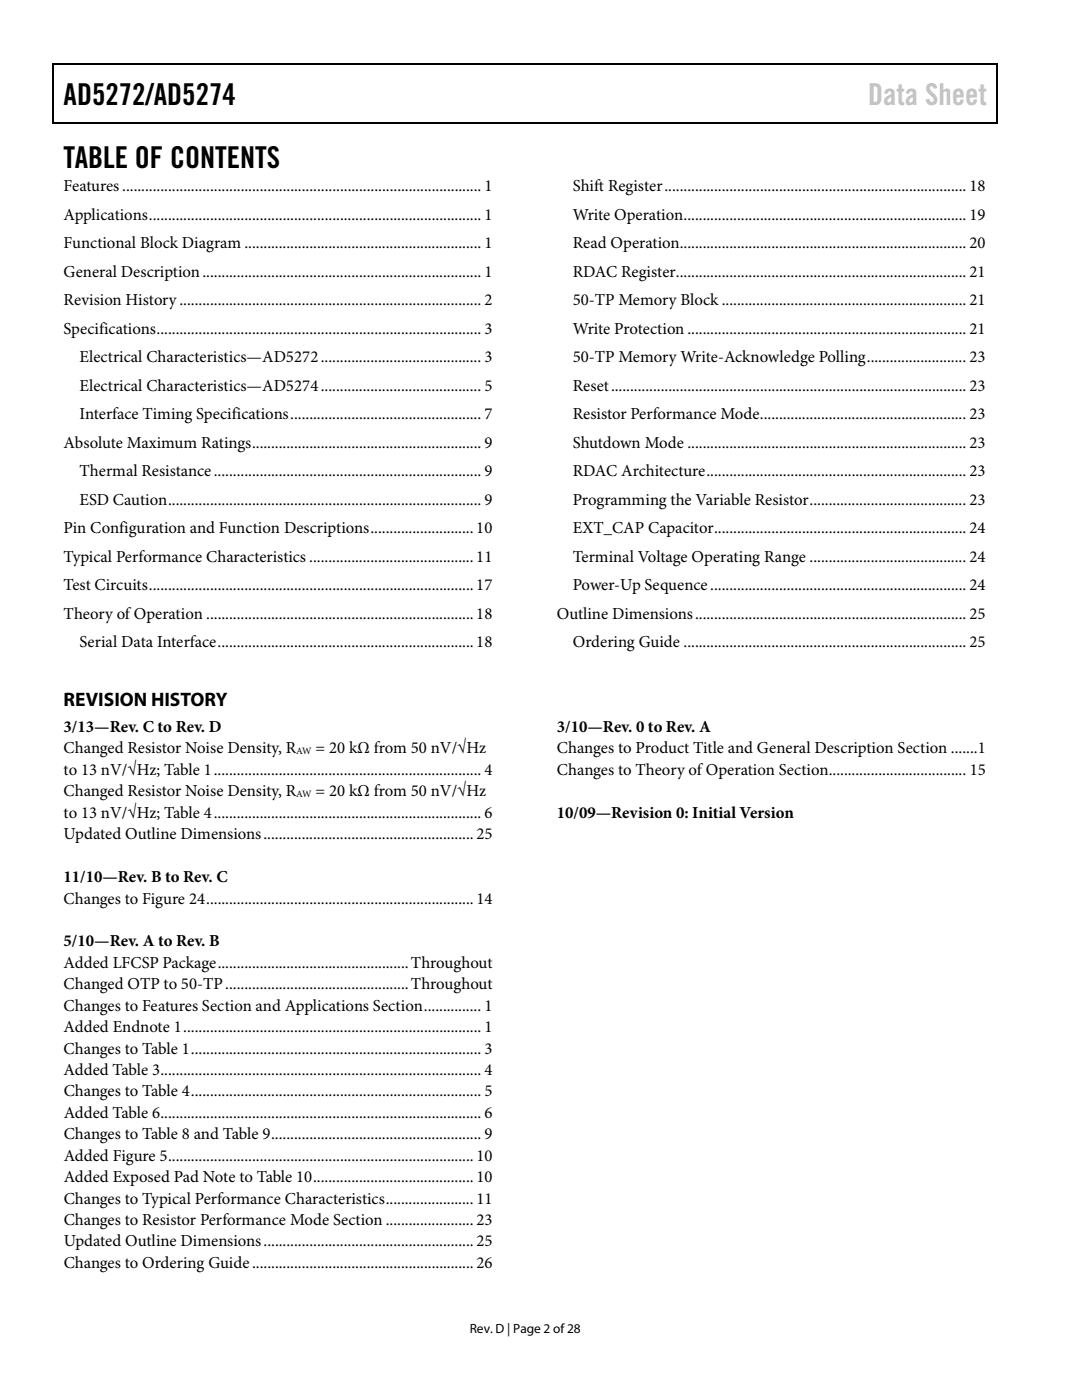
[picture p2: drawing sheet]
<svg xmlns="http://www.w3.org/2000/svg" width="216mm" height="279mm" viewBox="0 0 216 279" stroke-linecap="round" stroke-linejoin="round" font-family="sans-serif">
<defs><g id="words">
<g font-size="6">
<text x="12.7" y="20.9">AD5272/AD5274</text>
<text x="12.7" y="33.6">TABLE OF CONTENTS</text>
</g>
<text font-size="6" fill="#c1c1c1" x="173.2" y="20.9">Data Sheet</text>
<text font-size="3.9" x="12.7" y="141">REVISION HISTORY</text>
<g font-size="3.3">
<text x="12.7" y="38.1">Features.............................................................................................. 1</text>
<text x="114.3" y="38.1">Shift Register............................................................................... 18</text>
<text x="12.7" y="43.8">Applications....................................................................................... 1</text>
<text x="114.3" y="43.8">Write Operation.......................................................................... 19</text>
<text x="12.7" y="49.5">Functional Block Diagram .............................................................. 1</text>
<text x="114.3" y="49.5">Read Operation........................................................................... 20</text>
<text x="12.7" y="55.2">General Description......................................................................... 1</text>
<text x="114.3" y="55.2">RDAC Register............................................................................ 21</text>
<text x="12.7" y="60.9">Revision History............................................................................... 2</text>
<text x="114.3" y="60.9">50-TP Memory Block ................................................................ 21</text>
<text x="12.7" y="66.6">Specifications..................................................................................... 3</text>
<text x="114.3" y="66.6">Write Protection ......................................................................... 21</text>
<text x="15.9" y="72.3">Electrical Characteristics—AD5272.......................................... 3</text>
<text x="15.9" y="78">Electrical Characteristics—AD5274.......................................... 5</text>
<text x="114.3" y="72.3">50-TP Memory Write-Acknowledge Polling.......................... 23</text>
<text x="114.3" y="78">Reset............................................................................................. 23</text>
<text x="15.9" y="83.7">Interface Timing Specifications.................................................. 7</text>
<text x="114.3" y="83.7">Resistor Performance Mode...................................................... 23</text>
<text x="12.7" y="89.4">Absolute Maximum Ratings............................................................ 9</text>
<text x="114.3" y="89.4">Shutdown Mode ......................................................................... 23</text>
<text x="15.9" y="95">Thermal Resistance...................................................................... 9</text>
<text x="114.3" y="95">RDAC Architecture.................................................................... 23</text>
<text x="15.9" y="100.8">ESD Caution.................................................................................. 9</text>
<text x="114.3" y="100.8">Programming the Variable Resistor......................................... 23</text>
<text x="12.7" y="106.4">Pin Configuration and Function Descriptions...........................10</text>
<text x="114.3" y="106.4">EXT_CAP Capacitor.................................................................. 24</text>
<text x="12.7" y="112.1">Typical Performance Characteristics ...........................................11</text>
<text x="114.3" y="112.1">Terminal Voltage Operating Range ......................................... 24</text>
<text x="12.7" y="117.8">Test Circuits.....................................................................................17</text>
<text x="114.3" y="117.8">Power-Up Sequence................................................................... 24</text>
<text x="12.7" y="123.5">Theory of Operation ......................................................................18</text>
<text x="111.1" y="123.5">Outline Dimensions....................................................................... 25</text>
<text x="15.9" y="129.2">Serial Data Interface...................................................................18</text>
<text x="114.3" y="129.2">Ordering Guide .......................................................................... 25</text>
<text x="12.7" y="146.1">3/13—Rev. C to Rev. D</text>
<text x="111.1" y="146.1">3/10—Rev. 0 to Rev. A</text>
<text x="12.7" y="154.6">to 13 nV/√Hz; Table 1...................................................................... 4</text>
<text x="12.7" y="150.4">Changed Resistor Noise Density, R</text>
<text x="63" y="150.4">= 20 kΩ from 50 nV/√Hz</text>
<text x="111.1" y="150.3">Changes to Product Title and General Description Section .......1</text>
<text x="111.1" y="154.6">Changes to Theory of Operation Section.................................... 15</text>
<text x="12.7" y="158.9">Changed Resistor Noise Density, R</text>
<text x="63" y="158.9">= 20 kΩ from 50 nV/√Hz</text>
<text x="12.7" y="167.5">Updated Outline Dimensions.......................................................25</text>
<text x="12.7" y="163.2">to 13 nV/√Hz; Table 4...................................................................... 6</text>
<text x="111.1" y="163.2">10/09—Revision 0: Initial Version</text>
<text x="12.7" y="176">11/10—Rev. B to Rev. C</text>
<text x="12.7" y="180.3">Changes to Figure 24......................................................................14</text>
<text x="12.7" y="188.9">5/10—Rev. A to Rev. B</text>
<text x="12.7" y="193.2">Added LFCSP Package..................................................Throughout</text>
<text x="12.7" y="197.4">Changed OTP to 50-TP................................................Throughout</text>
<text x="12.7" y="201.7">Changes to Features Section and Applications Section............... 1</text>
<text x="12.7" y="206">Added Endnote 1.............................................................................. 1</text>
<text x="12.7" y="210.3">Changes to Table 1............................................................................ 3</text>
<text x="12.7" y="214.5">Added Table 3.................................................................................... 4</text>
<text x="12.7" y="218.8">Changes to Table 4............................................................................ 5</text>
<text x="12.7" y="223.1">Added Table 6.................................................................................... 6</text>
<text x="12.7" y="227.4">Changes to Table 8 and Table 9....................................................... 9</text>
<text x="12.7" y="231.7">Added Figure 5................................................................................10</text>
<text x="12.7" y="235.9">Added Exposed Pad Note to Table 10.......................................... 10</text>
<text x="12.7" y="240.2">Changes to Typical Performance Characteristics....................... 11</text>
<text x="12.7" y="244.5">Changes to Resistor Performance Mode Section ....................... 23</text>
<text x="12.7" y="248.8">Updated Outline Dimensions.......................................................25</text>
<text x="12.7" y="253">Changes to Ordering Guide..........................................................26</text>
</g>
<text font-size="2.7" x="93.7" y="266">Rev. D | Page 2 of28</text>
<g font-size="1.9">
<text x="59.1" y="150.5">AW</text>
<text x="59.1" y="159.1">AW</text>
</g>
</g></defs>
<path d="M10.5 12.7h.3v1h-.3zM10.5 12.7h.3v.3h-.3zM133.3 12.7h.3v.3h-.3zM198.8 12.7h.2v1h-.2zM198.8 12.7h.2v.3h-.2zM10.5 24.4h.3v.2h-.3zM133.1 24.4h.2v.2h-.2zM198.8 24.4h.2v.2h-.2z" fill="#000"/>
<path d="M10.7 13.7v10.7M10.8 12.8h122.5M133.6 12.8h65.2M198.9 13.7v10.7M10.8 24.5h188" fill="none" stroke="#000" stroke-width=".25"/>
<use href="#words"/>
</svg>
